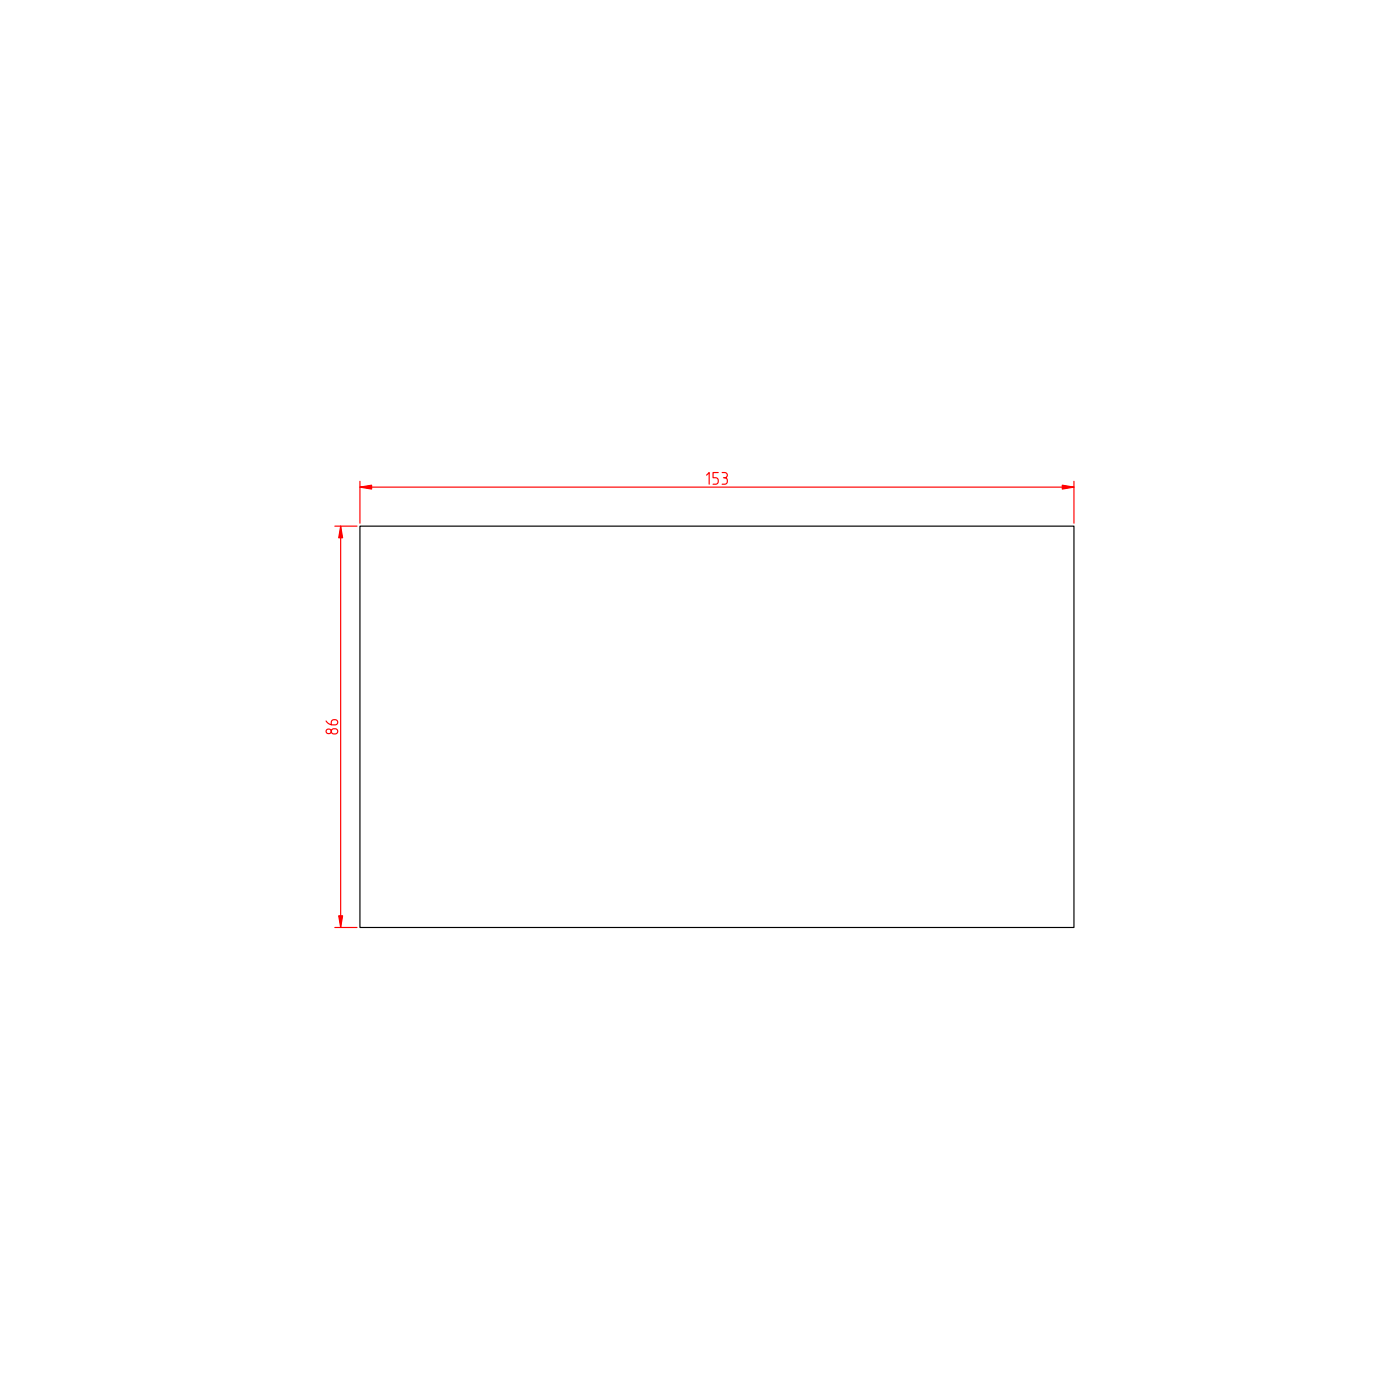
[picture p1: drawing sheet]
<svg xmlns="http://www.w3.org/2000/svg" width="300mm" height="300mm" viewBox="0 0 300 300" stroke-linecap="round" stroke-linejoin="round" font-family="sans-serif">
<path d="M77.1 112.7h152.9v86h-152.9z" fill="none" stroke="#000" stroke-width=".25"/>
<path d="M77.1 104.3h152.9" fill="none" stroke="#f00" stroke-width=".25"/>
<path d="M77.1 104.3l2.5-.4v.9z" fill="#f00"/>
<path d="M77.1 104.3l2.5-.4v.9z" fill="#f00" stroke="#f00" stroke-width=".25"/>
<path d="M227.5 103.9l2.5 .4-2.5 .5z" fill="#f00"/>
<path d="M227.5 103.9l2.5 .4-2.5 .5z" fill="#f00" stroke="#f00" stroke-width=".25"/>
<path d="M73 112.7v86M77.1 103.1v9M151.3 101.8l.6-.6v2.5M153.8 101.2h-1.1v1.1h.6a.71 .71 0 0 1 .6 .7 .71 .71 0 0 1-.6 .7h-.6M154.7 101.2h.5a.56 .56 0 0 1 .6 .6 .56 .56 0 0 1-.6 .5 .71 .71 0 0 1 .6 .7 .71 .71 0 0 1-.6 .7h-.5M154.9 102.3h.3M230 103.1v9" fill="none" stroke="#f00" stroke-width=".25"/>
<path d="M73 112.7l.4 2.5h-.9z" fill="#f00"/>
<path d="M73 112.7l.4 2.5h-.9z" fill="#f00" stroke="#f00" stroke-width=".25"/>
<path d="M72.5 196.2h.9l-.4 2.5z" fill="#f00"/>
<path d="M72.5 196.2h.9l-.4 2.5z" fill="#f00" stroke="#f00" stroke-width=".25"/>
<g fill="none" stroke="#f00" stroke-width=".25">
<path d="M71.7 112.7h4.8M69.8 154.4a1.81 1.81 0 0 0 2.4 .7 .62 .62 0 0 0 0-.8 .62 .62 0 0 0-.8-.1l-.4 .3v.7M71.1 156.3l.3-.2a.64 .64 0 0 1 .9 .6 .64 .64 0 0 1-1 .5 .56 .56 0 0 1-.2-.9zM71.7 198.7h4.8"/>
<circle cx="70.4" cy="156.6" r=".53"/>
</g>
</svg>
